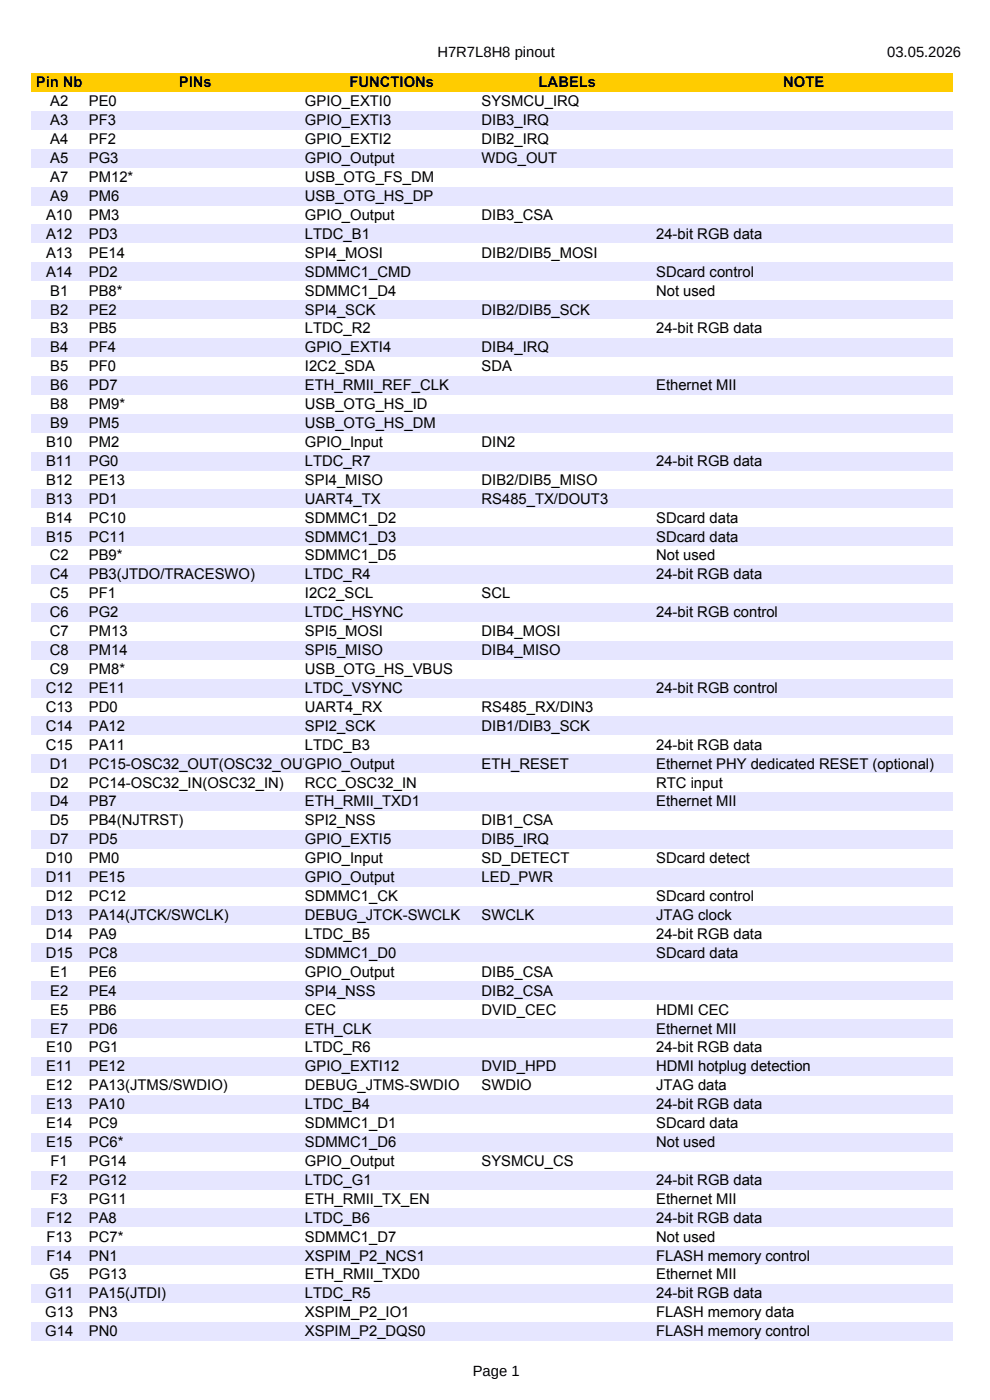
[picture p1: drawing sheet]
<svg xmlns="http://www.w3.org/2000/svg" width="210mm" height="297mm" viewBox="0 0 210 297" stroke-linecap="round" stroke-linejoin="round" font-family="sans-serif">
<defs><g id="words">
<g font-size="3.1">
<text x="92.8" y="12.2">H7R7L8H8 pinout</text>
<text x="188.2" y="12.2">03.05.2026</text>
<text x="7.6" y="18.6">Pin Nb</text>
<text x="10.7" y="22.6">A2</text>
<text x="18.9" y="22.6">PE0</text>
<text x="38" y="18.6">PINs</text>
<text x="64.7" y="22.6">GPIO_EXTI0</text>
<text x="74.1" y="18.6">FUNCTIONs</text>
<text x="102.2" y="22.6">SYSMCU_IRQ</text>
<text x="114.3" y="18.6">LABELs</text>
<text x="166.1" y="18.6">NOTE</text>
<text x="10.7" y="26.6">A3</text>
<text x="18.9" y="26.6">PF3</text>
<text x="64.7" y="26.6">GPIO_EXTI3</text>
<text x="102.2" y="26.6">DIB3_IRQ</text>
<text x="10.7" y="30.6">A4</text>
<text x="10.7" y="34.6">A5</text>
<text x="18.9" y="30.6">PF2</text>
<text x="18.9" y="34.6">PG3</text>
<text x="64.7" y="30.6">GPIO_EXTI2</text>
<text x="64.7" y="34.6">GPIO_Output</text>
<text x="102.2" y="30.6">DIB2_IRQ</text>
<text x="102.2" y="34.6">WDG_OUT</text>
<text x="10.7" y="38.6">A7</text>
<text x="18.9" y="38.6">PM12*</text>
<text x="64.7" y="38.6">USB_OTG_FS_DM</text>
<text x="9.8" y="46.7">A10</text>
<text x="10.7" y="42.6">A9</text>
<text x="18.9" y="42.6">PM6</text>
<text x="18.9" y="46.7">PM3</text>
<text x="64.7" y="42.6">USB_OTG_HS_DP</text>
<text x="64.7" y="46.7">GPIO_Output</text>
<text x="102.2" y="46.7">DIB3_CSA</text>
<text x="9.8" y="50.7">A12</text>
<text x="18.9" y="50.7">PD3</text>
<text x="64.7" y="50.7">LTDC_B1</text>
<text x="139.2" y="50.7">24-bit RGB data</text>
<text x="9.8" y="54.7">A13</text>
<text x="9.8" y="58.7">A14</text>
<text x="18.9" y="54.7">PE14</text>
<text x="18.9" y="58.7">PD2</text>
<text x="64.7" y="54.7">SPI4_MOSI</text>
<text x="64.7" y="58.7">SDMMC1_CMD</text>
<text x="102.2" y="54.7">DIB2/DIB5_MOSI</text>
<text x="139.2" y="58.7">SDcard control</text>
<text x="10.7" y="62.7">B1</text>
<text x="18.9" y="62.7">PB8*</text>
<text x="64.7" y="62.7">SDMMC1_D4</text>
<text x="139.2" y="62.7">Not used</text>
<text x="10.7" y="66.7">B2</text>
<text x="10.7" y="70.7">B3</text>
<text x="18.9" y="66.7">PE2</text>
<text x="18.9" y="70.7">PB5</text>
<text x="64.7" y="66.7">SPI4_SCK</text>
<text x="64.7" y="70.7">LTDC_R2</text>
<text x="102.2" y="66.7">DIB2/DIB5_SCK</text>
<text x="139.2" y="70.7">24-bit RGB data</text>
<text x="10.7" y="74.8">B4</text>
<text x="18.9" y="74.8">PF4</text>
<text x="64.7" y="74.8">GPIO_EXTI4</text>
<text x="102.2" y="74.8">DIB4_IRQ</text>
<text x="10.7" y="78.8">B5</text>
<text x="10.7" y="82.8">B6</text>
<text x="18.9" y="78.8">PF0</text>
<text x="18.9" y="82.8">PD7</text>
<text x="64.7" y="78.8">I2C2_SDA</text>
<text x="64.7" y="82.8">ETH_RMII_REF_CLK</text>
<text x="102.2" y="78.8">SDA</text>
<text x="139.2" y="82.8">Ethernet MII</text>
<text x="10.7" y="86.8">B8</text>
<text x="18.9" y="86.8">PM9*</text>
<text x="64.7" y="86.8">USB_OTG_HS_ID</text>
<text x="9.8" y="94.8">B10</text>
<text x="10.7" y="90.8">B9</text>
<text x="18.9" y="90.8">PM5</text>
<text x="18.9" y="94.8">PM2</text>
<text x="64.7" y="90.8">USB_OTG_HS_DM</text>
<text x="64.7" y="94.8">GPIO_Input</text>
<text x="102.2" y="94.8">DIN2</text>
<text x="9.8" y="98.8">B11</text>
<text x="18.9" y="98.8">PG0</text>
<text x="64.7" y="98.8">LTDC_R7</text>
<text x="139.2" y="98.8">24-bit RGB data</text>
<text x="9.8" y="102.8">B12</text>
<text x="9.8" y="106.9">B13</text>
<text x="18.9" y="102.8">PE13</text>
<text x="18.9" y="106.9">PD1</text>
<text x="64.7" y="102.8">SPI4_MISO</text>
<text x="64.7" y="106.9">UART4_TX</text>
<text x="102.2" y="102.8">DIB2/DIB5_MISO</text>
<text x="102.2" y="106.9">RS485_TX/DOUT3</text>
<text x="9.8" y="110.9">B14</text>
<text x="18.9" y="110.9">PC10</text>
<text x="64.7" y="110.9">SDMMC1_D2</text>
<text x="139.2" y="110.9">SDcard data</text>
<text x="9.8" y="114.9">B15</text>
<text x="10.6" y="118.9">C2</text>
<text x="18.9" y="114.9">PC11</text>
<text x="18.9" y="118.9">PB9*</text>
<text x="64.7" y="114.9">SDMMC1_D3</text>
<text x="64.7" y="118.9">SDMMC1_D5</text>
<text x="139.2" y="114.9">SDcard data</text>
<text x="139.2" y="118.9">Not used</text>
<text x="10.6" y="122.9">C4</text>
<text x="18.9" y="122.9">PB3(JTDO/TRACESWO)</text>
<text x="64.7" y="122.9">LTDC_R4</text>
<text x="139.2" y="122.9">24-bit RGB data</text>
<text x="10.6" y="126.9">C5</text>
<text x="10.6" y="130.9">C6</text>
<text x="18.9" y="126.9">PF1</text>
<text x="18.9" y="130.9">PG2</text>
<text x="64.7" y="126.9">I2C2_SCL</text>
<text x="64.7" y="130.9">LTDC_HSYNC</text>
<text x="102.2" y="126.9">SCL</text>
<text x="139.2" y="130.9">24-bit RGB control</text>
<text x="10.6" y="135">C7</text>
<text x="18.9" y="135">PM13</text>
<text x="64.7" y="135">SPI5_MOSI</text>
<text x="102.2" y="135">DIB4_MOSI</text>
<text x="10.6" y="139">C8</text>
<text x="10.6" y="143">C9</text>
<text x="18.9" y="139">PM14</text>
<text x="18.9" y="143">PM8*</text>
<text x="64.7" y="139">SPI5_MISO</text>
<text x="64.7" y="143">USB_OTG_HS_VBUS</text>
<text x="102.2" y="139">DIB4_MISO</text>
<text x="9.7" y="147">C12</text>
<text x="18.9" y="147">PE11</text>
<text x="64.7" y="147">LTDC_VSYNC</text>
<text x="139.2" y="147">24-bit RGB control</text>
<text x="9.7" y="151">C13</text>
<text x="9.7" y="155">C14</text>
<text x="18.9" y="151">PD0</text>
<text x="18.9" y="155">PA12</text>
<text x="64.7" y="151">UART4_RX</text>
<text x="64.7" y="155">SPI2_SCK</text>
<text x="102.2" y="151">RS485_RX/DIN3</text>
<text x="102.2" y="155">DIB1/DIB3_SCK</text>
<text x="9.7" y="159">C15</text>
<text x="18.9" y="159">PA11</text>
<text x="64.7" y="159">LTDC_B3</text>
<text x="139.2" y="159">24-bit RGB data</text>
<text x="10.6" y="163.1">D1</text>
<text x="10.6" y="167.1">D2</text>
<text x="18.9" y="163.1">PC15-OSC32_OUT(OSC32_OUT</text>
<text x="18.9" y="167.1">PC14-OSC32_IN(OSC32_IN)</text>
<text x="64.7" y="163.1">GPIO_Output</text>
<text x="64.7" y="167.1">RCC_OSC32_IN</text>
<text x="102.2" y="163.1">ETH_RESET</text>
<text x="139.2" y="163.1">Ethernet PHY dedicated RESET (optional)</text>
<text x="139.2" y="167.1">RTC input</text>
<text x="10.6" y="171.1">D4</text>
<text x="18.9" y="171.1">PB7</text>
<text x="64.7" y="171.1">ETH_RMII_TXD1</text>
<text x="139.2" y="171.1">Ethernet MII</text>
<text x="10.6" y="175.1">D5</text>
<text x="10.6" y="179.1">D7</text>
<text x="18.9" y="175.1">PB4(NJTRST)</text>
<text x="18.9" y="179.1">PD5</text>
<text x="64.7" y="175.1">SPI2_NSS</text>
<text x="64.7" y="179.1">GPIO_EXTI5</text>
<text x="102.2" y="175.1">DIB1_CSA</text>
<text x="102.2" y="179.1">DIB5_IRQ</text>
<text x="9.7" y="183.1">D10</text>
<text x="18.9" y="183.1">PM0</text>
<text x="64.7" y="183.1">GPIO_Input</text>
<text x="102.2" y="183.1">SD_DETECT</text>
<text x="139.2" y="183.1">SDcard detect</text>
<text x="9.7" y="187.1">D11</text>
<text x="9.7" y="191.2">D12</text>
<text x="18.9" y="187.1">PE15</text>
<text x="18.9" y="191.2">PC12</text>
<text x="64.7" y="187.1">GPIO_Output</text>
<text x="64.7" y="191.2">SDMMC1_CK</text>
<text x="102.2" y="187.1">LED_PWR</text>
<text x="139.2" y="191.2">SDcard control</text>
<text x="9.7" y="195.2">D13</text>
<text x="18.9" y="195.2">PA14(JTCK/SWCLK)</text>
<text x="64.7" y="195.2">DEBUG_JTCK-SWCLK</text>
<text x="102.2" y="195.2">SWCLK</text>
<text x="139.2" y="195.2">JTAG clock</text>
<text x="9.7" y="199.2">D14</text>
<text x="9.7" y="203.2">D15</text>
<text x="18.9" y="199.2">PA9</text>
<text x="18.9" y="203.2">PC8</text>
<text x="64.7" y="199.2">LTDC_B5</text>
<text x="64.7" y="203.2">SDMMC1_D0</text>
<text x="139.2" y="199.2">24-bit RGB data</text>
<text x="139.2" y="203.2">SDcard data</text>
<text x="10.7" y="207.2">E1</text>
<text x="18.9" y="207.2">PE6</text>
<text x="64.7" y="207.2">GPIO_Output</text>
<text x="102.2" y="207.2">DIB5_CSA</text>
<text x="10.7" y="211.2">E2</text>
<text x="10.7" y="215.2">E5</text>
<text x="18.9" y="211.2">PE4</text>
<text x="18.9" y="215.2">PB6</text>
<text x="64.7" y="211.2">SPI4_NSS</text>
<text x="64.7" y="215.2">CEC</text>
<text x="102.2" y="211.2">DIB2_CSA</text>
<text x="102.2" y="215.2">DVID_CEC</text>
<text x="139.2" y="215.2">HDMI CEC</text>
<text x="10.7" y="219.3">E7</text>
<text x="18.9" y="219.3">PD6</text>
<text x="64.7" y="219.3">ETH_CLK</text>
<text x="139.2" y="219.3">Ethernet MII</text>
<text x="9.8" y="223.3">E10</text>
<text x="9.8" y="227.3">E11</text>
<text x="18.9" y="223.3">PG1</text>
<text x="18.9" y="227.3">PE12</text>
<text x="64.7" y="223.3">LTDC_R6</text>
<text x="64.7" y="227.3">GPIO_EXTI12</text>
<text x="102.2" y="227.3">DVID_HPD</text>
<text x="139.2" y="223.3">24-bit RGB data</text>
<text x="139.2" y="227.3">HDMI hotplug detection</text>
<text x="9.8" y="231.3">E12</text>
<text x="18.9" y="231.3">PA13(JTMS/SWDIO)</text>
<text x="64.7" y="231.3">DEBUG_JTMS-SWDIO</text>
<text x="102.2" y="231.3">SWDIO</text>
<text x="139.2" y="231.3">JTAG data</text>
<text x="9.8" y="235.3">E13</text>
<text x="9.8" y="239.3">E14</text>
<text x="18.9" y="235.3">PA10</text>
<text x="18.9" y="239.3">PC9</text>
<text x="64.7" y="235.3">LTDC_B4</text>
<text x="64.7" y="239.3">SDMMC1_D1</text>
<text x="139.2" y="235.3">24-bit RGB data</text>
<text x="139.2" y="239.3">SDcard data</text>
<text x="9.8" y="243.3">E15</text>
<text x="18.9" y="243.3">PC6*</text>
<text x="64.7" y="243.3">SDMMC1_D6</text>
<text x="139.2" y="243.3">Not used</text>
<text x="10.7" y="247.3">F1</text>
<text x="10.7" y="251.4">F2</text>
<text x="18.9" y="247.3">PG14</text>
<text x="18.9" y="251.4">PG12</text>
<text x="64.7" y="247.3">GPIO_Output</text>
<text x="64.7" y="251.4">LTDC_G1</text>
<text x="102.2" y="247.3">SYSMCU_CS</text>
<text x="139.2" y="251.4">24-bit RGB data</text>
<text x="10.7" y="255.4">F3</text>
<text x="18.9" y="255.4">PG11</text>
<text x="64.7" y="255.4">ETH_RMII_TX_EN</text>
<text x="139.2" y="255.4">Ethernet MII</text>
<text x="9.9" y="259.4">F12</text>
<text x="9.9" y="263.4">F13</text>
<text x="18.9" y="259.4">PA8</text>
<text x="18.9" y="263.4">PC7*</text>
<text x="64.7" y="259.4">LTDC_B6</text>
<text x="64.7" y="263.4">SDMMC1_D7</text>
<text x="139.2" y="259.4">24-bit RGB data</text>
<text x="139.2" y="263.4">Not used</text>
<text x="9.9" y="267.4">F14</text>
<text x="18.9" y="267.4">PN1</text>
<text x="64.7" y="267.4">XSPIM_P2_NCS1</text>
<text x="139.2" y="267.4">FLASH memory control</text>
<text x="9.6" y="275.4">G11</text>
<text x="10.5" y="271.4">G5</text>
<text x="18.9" y="271.4">PG13</text>
<text x="18.9" y="275.4">PA15(JTDI)</text>
<text x="64.7" y="271.4">ETH_RMII_TXD0</text>
<text x="64.7" y="275.4">LTDC_R5</text>
<text x="139.2" y="271.4">Ethernet MII</text>
<text x="139.2" y="275.4">24-bit RGB data</text>
<text x="9.6" y="279.5">G13</text>
<text x="18.9" y="279.5">PN3</text>
<text x="64.7" y="279.5">XSPIM_P2_IO1</text>
<text x="139.2" y="279.5">FLASH memory data</text>
<text x="9.6" y="283.5">G14</text>
<text x="18.9" y="283.5">PN0</text>
<text x="64.7" y="283.5">XSPIM_P2_DQS0</text>
<text x="139.2" y="283.5">FLASH memory control</text>
<text x="100.3" y="291.8">Page 1</text>
</g>
</g></defs>
<path d="M6.6 15.5h195.5v4h-195.5z" fill-rule="evenodd" fill="#fc0"/>
<g fill="#e6e6ff">
<path d="M6.6 23.5h195.5v4.1h-195.5z" fill-rule="evenodd"/>
<path d="M6.6 31.6h195.5v4h-195.5z" fill-rule="evenodd"/>
<path d="M6.6 39.6h195.5v4h-195.5z" fill-rule="evenodd"/>
<path d="M6.6 47.6h195.5v4h-195.5z" fill-rule="evenodd"/>
<path d="M6.6 55.7h195.5v4h-195.5z" fill-rule="evenodd"/>
<path d="M6.6 63.7h195.5v4h-195.5z" fill-rule="evenodd"/>
<path d="M6.6 71.7h195.5v4h-195.5z" fill-rule="evenodd"/>
<path d="M6.6 79.7h195.5v4.1h-195.5z" fill-rule="evenodd"/>
<path d="M6.6 87.8h195.5v4h-195.5z" fill-rule="evenodd"/>
<path d="M6.6 95.8h195.5v4h-195.5z" fill-rule="evenodd"/>
<path d="M6.6 103.8h195.5v4h-195.5z" fill-rule="evenodd"/>
<path d="M6.6 111.8h195.5v4.1h-195.5z" fill-rule="evenodd"/>
<path d="M6.6 119.9h195.5v4h-195.5z" fill-rule="evenodd"/>
<path d="M6.6 127.9h195.5v4h-195.5z" fill-rule="evenodd"/>
<path d="M6.6 135.9h195.5v4.1h-195.5z" fill-rule="evenodd"/>
<path d="M6.6 144h195.5v4h-195.5z" fill-rule="evenodd"/>
<path d="M6.6 152h195.5v4h-195.5z" fill-rule="evenodd"/>
<path d="M6.6 160h195.5v4h-195.5z" fill-rule="evenodd"/>
<path d="M6.6 168h195.5v4.1h-195.5z" fill-rule="evenodd"/>
<path d="M6.6 176.1h195.5v4h-195.5z" fill-rule="evenodd"/>
<path d="M6.6 184.1h195.5v4h-195.5z" fill-rule="evenodd"/>
<path d="M6.6 192.1h195.5v4h-195.5z" fill-rule="evenodd"/>
<path d="M6.6 200.2h195.5v4h-195.5z" fill-rule="evenodd"/>
<path d="M6.6 208.2h195.5v4h-195.5z" fill-rule="evenodd"/>
<path d="M6.6 216.2h195.5v4h-195.5z" fill-rule="evenodd"/>
<path d="M6.6 224.2h195.5v4.1h-195.5z" fill-rule="evenodd"/>
<path d="M6.6 232.3h195.5v4h-195.5z" fill-rule="evenodd"/>
<path d="M6.6 240.3h195.5v4h-195.5z" fill-rule="evenodd"/>
<path d="M6.6 248.3h195.5v4h-195.5z" fill-rule="evenodd"/>
<path d="M6.6 256.3h195.5v4.1h-195.5z" fill-rule="evenodd"/>
<path d="M6.6 264.4h195.5v4h-195.5z" fill-rule="evenodd"/>
<path d="M6.6 272.4h195.5v4h-195.5z" fill-rule="evenodd"/>
<path d="M6.6 280.4h195.5v4.1h-195.5z" fill-rule="evenodd"/>
</g>
<use href="#words"/>
</svg>
